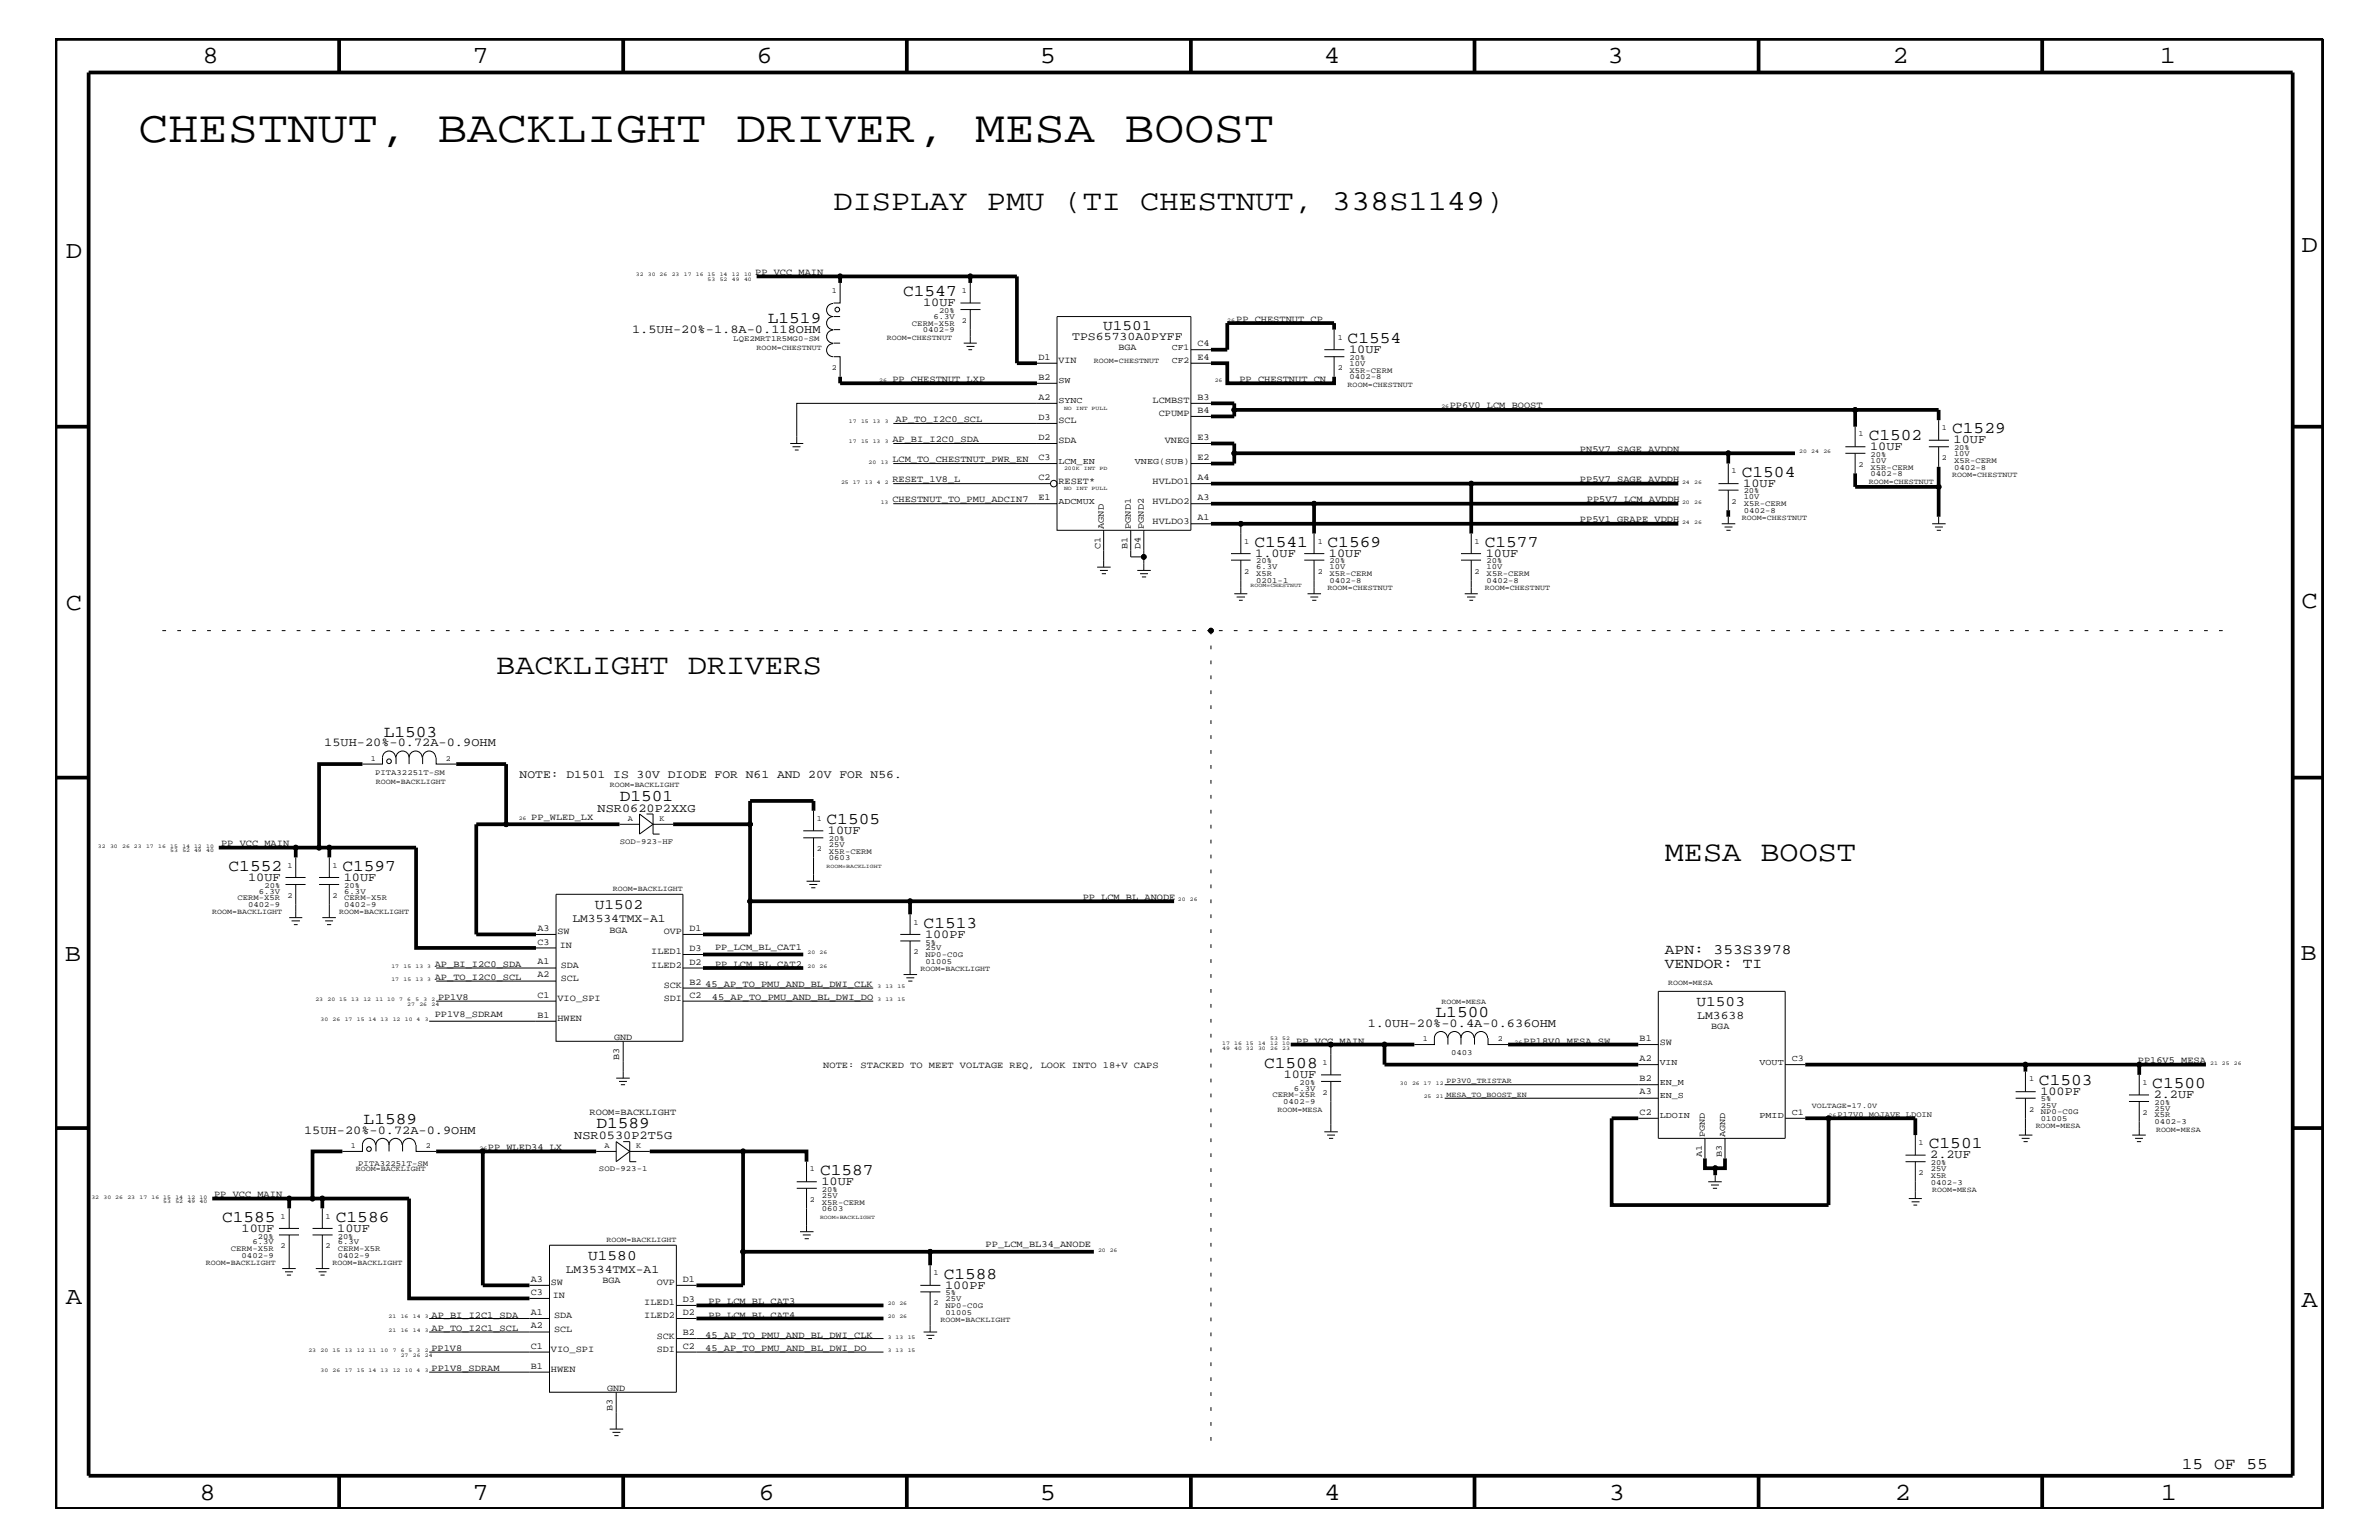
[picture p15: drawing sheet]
<svg xmlns="http://www.w3.org/2000/svg" width="432mm" height="279mm" viewBox="0 0 432 279" stroke-linecap="round" stroke-linejoin="round" font-family="sans-serif">
<defs><g id="words">
<text font-size="8.2" x="25.1" y="25.9">CHESTNUT, BACKLIGHT DRIVER, MESA BOOST</text>
<g font-size="5.2">
<text x="151.3" y="38">DISPLAY PMU (TI CHESTNUT, 338S1149)</text>
<text x="90.1" y="122.3">BACKLIGHT DRIVERS</text>
<text x="302.2" y="156.2">MESA BOOST</text>
</g>
<g font-size="4.5">
<text x="36.7" y="11.5">8</text>
<text x="85.8" y="11.5">7</text>
<text x="137.3" y="11.5">6</text>
<text x="188.7" y="11.5">5</text>
<text x="240.3" y="11.5">4</text>
<text x="291.8" y="11.5">3</text>
<text x="343.5" y="11.5">2</text>
<text x="392" y="11.5">1</text>
<text x="11.9" y="46.8">D</text>
<text x="417.7" y="45.7">D</text>
<text x="11.9" y="110.6">C</text>
<text x="417.7" y="110.3">C</text>
<text x="11.8" y="174.3">B</text>
<text x="417.6" y="174.2">B</text>
<text x="11.9" y="236.7">A</text>
<text x="417.7" y="237.1">A</text>
<text x="36.2" y="272.1">8</text>
<text x="85.8" y="272.1">7</text>
<text x="137.7" y="272.1">6</text>
<text x="188.7" y="272.1">5</text>
<text x="240.4" y="272.1">4</text>
<text x="292" y="272.1">3</text>
<text x="343.9" y="272.1">2</text>
<text x="392.2" y="272.1">1</text>
</g>
<g font-size="3">
<text x="163.9" y="53.8">C1547</text>
<text x="139.4" y="58.6">L1519</text>
<text x="244.6" y="62.3">C1554</text>
<text x="339.2" y="79.9">C1502</text>
<text x="354.3" y="78.6">C1529</text>
<text x="316.1" y="86.5">C1504</text>
<text x="227.7" y="99.3">C1541</text>
<text x="241" y="99.3">C1569</text>
<text x="269.5" y="99.3">C1577</text>
<text x="69.6" y="133.6">L1503</text>
<text x="112.5" y="145.3">D1501</text>
<text x="150" y="149.5">C1505</text>
<text x="41.5" y="158">C1552</text>
<text x="62.1" y="158">C1597</text>
<text x="167.6" y="168.3">C1513</text>
<text x="260.6" y="184.6">L1500</text>
<text x="229.4" y="193.7">C1508</text>
<text x="370.1" y="196.8">C1503</text>
<text x="390.7" y="197.4">C1500</text>
<text x="66" y="204">L1589</text>
<text x="108.2" y="204.7">D1589</text>
<text x="350.1" y="208.3">C1501</text>
<text x="148.8" y="213.2">C1587</text>
<text x="40.3" y="221.7">C1585</text>
<text x="61" y="221.7">C1586</text>
<text x="171.3" y="232">C1588</text>
<text x="396" y="266.5">15 OF 55</text>
</g>
<g font-size="2.6">
<text x="200.2" y="59.8">U1501</text>
<text x="107.9" y="165">U1502</text>
<text x="302.2" y="173.2">APN: 353S3978</text>
<text x="302.2" y="175.6">VENDOR: TI</text>
<text x="307.9" y="182.5">U1503</text>
<text x="106.8" y="228.5">U1580</text>
</g>
<g font-size="2.2">
<text x="167.6" y="55.6">10UF</text>
<text x="114.7" y="60.4">1.5UH-20%-1.8A-0.118OHM</text>
<text x="244.9" y="64">10UF</text>
<text x="339.4" y="81.6">10UF</text>
<text x="354.6" y="80.5">10UF</text>
<text x="316.4" y="88.3">10UF</text>
<text x="227.8" y="101">1.0UF</text>
<text x="241.2" y="101">10UF</text>
<text x="269.7" y="101">10UF</text>
<text x="58.8" y="135.3">15UH-20%-0.72A-0.9OHM</text>
<text x="108.5" y="147.3">NSR0620P2XXG</text>
<text x="150.3" y="151.3">10UF</text>
<text x="45" y="159.9">10UF</text>
<text x="62.4" y="159.9">10UF</text>
<text x="167.9" y="170.1">100PF</text>
<text x="248.2" y="186.3">1.0UH-20%-0.4A-0.636OHM</text>
<text x="233" y="195.6">10UF</text>
<text x="370.3" y="198.7">100PF</text>
<text x="390.9" y="199.2">2.2UF</text>
<text x="55.2" y="205.7">15UH-20%-0.72A-0.9OHM</text>
<text x="104.2" y="206.7">NSR0530P2T5G</text>
<text x="149.1" y="215">10UF</text>
<text x="350.4" y="210.2">2.2UF</text>
<text x="43.9" y="223.5">10UF</text>
<text x="61.2" y="223.5">10UF</text>
<text x="171.5" y="233.8">100PF</text>
</g>
<g font-size="2.1">
<text x="194.6" y="61.7">TPS65730A0PYFF</text>
<text x="94.3" y="141.1">NOTE: D1501 IS 30V DIODE FOR N61 AND 20V FOR N56.</text>
<text x="103.9" y="167.2">LM3534TMX-A1</text>
<text x="308.1" y="184.9">LM3638</text>
<text x="102.7" y="230.9">LM3534TMX-A1</text>
</g>
<g font-size="1.7">
<text x="137.1" y="49.9">PP_VCC_MAIN</text>
<text x="224.4" y="58.4">PP_CHESTNUT_CP</text>
<text x="188.5" y="65.3">D1</text>
<text x="192.1" y="65.9">VIN</text>
<text x="203" y="63.4">BGA</text>
<text x="217.3" y="65.3">E4</text>
<text x="217.3" y="62.9">C4</text>
<text x="162" y="69.3">PP_CHESTNUT_LXP</text>
<text x="188.5" y="68.9">B2</text>
<text x="225" y="69.3">PP_CHESTNUT_CN</text>
<text x="162.6" y="76.6">AP_TO_I2C0_SCL</text>
<text x="188.5" y="72.6">A2</text>
<text x="188.5" y="76.2">D3</text>
<text x="192.1" y="76.8">SCL</text>
<text x="209.2" y="73.2">LCMBST</text>
<text x="210.3" y="75.6">CPUMP</text>
<text x="217.3" y="72.6">B3</text>
<text x="217.3" y="75">B4</text>
<text x="263.1" y="74.1">PP6V0_LCM_BOOST</text>
<text x="162" y="80.2">AP_BI_I2C0_SDA</text>
<text x="162" y="83.8">LCM_TO_CHESTNUT_PWR_EN</text>
<text x="188.5" y="79.9">D2</text>
<text x="188.5" y="83.5">C3</text>
<text x="192.1" y="80.5">SDA</text>
<text x="211.4" y="80.5">VNEG</text>
<text x="217.3" y="79.9">E3</text>
<text x="217.3" y="83.5">E2</text>
<text x="286.8" y="82">PN5V7_SAGE_AVDDN</text>
<text x="162" y="87.5">RESET_1V8_L</text>
<text x="188.5" y="87.1">C2</text>
<text x="192.1" y="87.7">RESET*</text>
<text x="209.2" y="87.7">HVLDO1</text>
<text x="217.3" y="87.1">A4</text>
<text x="286.8" y="87.5">PP5V7_SAGE_AVDDH</text>
<text x="162" y="91.1">CHESTNUT_TO_PMU_ADCIN7</text>
<text x="188.5" y="90.7">E1</text>
<text x="200.3" y="96" transform="rotate(-90 200.3 96)">AGND</text>
<text x="205.2" y="96" transform="rotate(-90 205.2 96)">PGND1</text>
<text x="207.6" y="96" transform="rotate(-90 207.6 96)">PGND2</text>
<text x="209.2" y="91.4">HVLDO2</text>
<text x="209.2" y="95">HVLDO3</text>
<text x="217.3" y="90.7">A3</text>
<text x="217.3" y="94.3">A1</text>
<text x="286.8" y="94.8">PP5V1_GRAPE_VDDH</text>
<text x="288" y="91.1">PP5V7_LCM_AVDDH</text>
<text x="199.7" y="99.6" transform="rotate(-90 199.7 99.6)">C1</text>
<text x="204.6" y="99.6" transform="rotate(-90 204.6 99.6)">B1</text>
<text x="207" y="99.6" transform="rotate(-90 207 99.6)">D4</text>
<text x="96.4" y="148.7">PP_WLED_LX</text>
<text x="40.1" y="153.5">PP_VCC_MAIN</text>
<text x="196.5" y="163.3">PP_LCM_BL_ANODE</text>
<text x="97.5" y="168.9">A3</text>
<text x="97.5" y="171.4">C3</text>
<text x="101.2" y="169.5">SW</text>
<text x="101.6" y="172">IN</text>
<text x="110.6" y="169.2">BGA</text>
<text x="118.2" y="173.2">ILED1</text>
<text x="120.5" y="169.5">OVP</text>
<text x="125.1" y="168.9">D1</text>
<text x="125.1" y="172.6">D3</text>
<text x="129.8" y="172.3">PP_LCM_BL_CAT1</text>
<text x="78.9" y="177.7">AP_TO_I2C0_SCL</text>
<text x="78.9" y="175.4">AP_BI_I2C0_SDA</text>
<text x="97.5" y="174.9">A1</text>
<text x="97.5" y="177.3">A2</text>
<text x="101.8" y="175.6">SDA</text>
<text x="101.8" y="178">SCL</text>
<text x="118.2" y="175.6">ILED2</text>
<text x="120.5" y="179.3">SCK</text>
<text x="125.1" y="178.7">B2</text>
<text x="125.1" y="175">D2</text>
<text x="128" y="179">45_AP_TO_PMU_AND_BL_DWI_CLK</text>
<text x="129.8" y="175.4">PP_LCM_BL_CAT2</text>
<text x="78.9" y="184.4">PP1V8_SDRAM</text>
<text x="79.5" y="181.4">PP1V8</text>
<text x="97.5" y="181">C1</text>
<text x="97.5" y="184.7">B1</text>
<text x="101.2" y="185.3">HWEN</text>
<text x="101.2" y="181.6">VIO_SPI</text>
<text x="120.5" y="181.6">SDI</text>
<text x="125.1" y="181">C2</text>
<text x="129.2" y="181.4">45_AP_TO_PMU_AND_BL_DWI_DO</text>
<text x="111.5" y="188.7">GND</text>
<text x="235.3" y="189.3">PP_VCC_MAIN</text>
<text x="276.5" y="189.3">PP18V0_MESA_SW</text>
<text x="297.6" y="188.9">B1</text>
<text x="301.2" y="189.5">SW</text>
<text x="310.6" y="186.7">BGA</text>
<text x="112.4" y="192.4" transform="rotate(-90 112.4 192.4)">B3</text>
<text x="149.4" y="193.7">NOTE: STACKED TO MEET VOLTAGE REQ, LOOK INTO 18+V CAPS</text>
<text x="297.6" y="192.6">A2</text>
<text x="297.6" y="196.2">B2</text>
<text x="388" y="192.9">PP16V5_MESA</text>
<text x="107" y="202.3">ROOM=BACKLIGHT</text>
<text x="297.6" y="202.2">C2</text>
<text x="297.6" y="198.6">A3</text>
<text x="88.6" y="208.7">PP_WLED34_LX</text>
<text x="38.9" y="217.2">PP_VCC_MAIN</text>
<text x="178.9" y="226.3">PP_LCM_BL34_ANODE</text>
<text x="96.4" y="232.5">A3</text>
<text x="100" y="233.2">SW</text>
<text x="109.3" y="232.9">BGA</text>
<text x="119.2" y="233.2">OVP</text>
<text x="124" y="232.6">D1</text>
<text x="78.3" y="239">AP_BI_I2C1_SDA</text>
<text x="96.4" y="238.5">A1</text>
<text x="96.4" y="235">C3</text>
<text x="100.3" y="235.6">IN</text>
<text x="100.6" y="239.2">SDA</text>
<text x="116.9" y="236.8">ILED1</text>
<text x="116.9" y="239.2">ILED2</text>
<text x="124" y="236.2">D3</text>
<text x="124" y="238.6">D2</text>
<text x="128.6" y="236.6">PP_LCM_BL_CAT3</text>
<text x="128.6" y="239">PP_LCM_BL_CAT4</text>
<text x="78.3" y="245.1">PP1V8</text>
<text x="78.3" y="241.4">AP_TO_I2C1_SCL</text>
<text x="96.4" y="240.9">A2</text>
<text x="96.4" y="244.7">C1</text>
<text x="100" y="245.3">VIO_SPI</text>
<text x="100.6" y="241.7">SCL</text>
<text x="119.2" y="242.9">SCK</text>
<text x="119.2" y="245.3">SDI</text>
<text x="124" y="242.3">B2</text>
<text x="124" y="244.7">C2</text>
<text x="128" y="242.7">45_AP_TO_PMU_AND_BL_DWI_CLK</text>
<text x="128" y="245.1">45_AP_TO_PMU_AND_BL_DWI_DO</text>
<text x="78.3" y="248.7">PP1V8_SDRAM</text>
<text x="96.4" y="248.4">B1</text>
<text x="100" y="248.9">HWEN</text>
<text x="110.2" y="252.3">GND</text>
<text x="111.2" y="256" transform="rotate(-90 111.2 256)">B3</text>
</g>
<g font-size="1.6">
<text x="212.7" y="65.9">CF2</text>
<text x="212.7" y="63.4">CF1</text>
<text x="192.1" y="69.5">SW</text>
<text x="192.1" y="73.2">SYNC</text>
<text x="192.1" y="84.1">LCM_EN</text>
<text x="206" y="84.1">VNEG(SUB)</text>
<text x="192.1" y="91.4">ADCMUX</text>
<text x="301.2" y="193.2">VIN</text>
<text x="301.2" y="196.8">EN_M</text>
<text x="319.4" y="193.2">VOUT</text>
<text x="325.2" y="192.6">C3</text>
<text x="301.2" y="202.9">LDOIN</text>
<text x="301.2" y="199.2">EN_S</text>
<text x="319.4" y="202.9">PMID</text>
<text x="325.2" y="202.3">C1</text>
<text x="308.9" y="209.9" transform="rotate(-90 308.9 209.9)">A1</text>
<text x="309.5" y="206.3" transform="rotate(-90 309.5 206.3)">PGND</text>
<text x="312.5" y="209.9" transform="rotate(-90 312.5 209.9)">B3</text>
<text x="313.1" y="206.3" transform="rotate(-90 313.1 206.3)">AGND</text>
</g>
<g font-size="1.4">
<text x="151" y="53.2">1</text>
<text x="174.6" y="53.2">1</text>
<text x="165.5" y="59.1">CERM-X5R</text>
<text x="169.4" y="57.9">6.3V</text>
<text x="170.4" y="56.8">20%</text>
<text x="174.6" y="58.6">2</text>
<text x="133.1" y="61.9">LQE2MRT1R5MG0-SM</text>
<text x="137.3" y="63.4">ROOM=CHESTNUT</text>
<text x="161" y="61.7">ROOM=CHESTNUT</text>
<text x="167.5" y="60.3">0402-9</text>
<text x="198.5" y="65.9">ROOM=CHESTNUT</text>
<text x="242.8" y="61.7">1</text>
<text x="244.9" y="65.3">20%</text>
<text x="151" y="67.1">2</text>
<text x="242.8" y="67.1">2</text>
<text x="244.6" y="70.1">ROOM=CHESTNUT</text>
<text x="244.9" y="68.8">0402-8</text>
<text x="244.9" y="67.6">X5R-CERM</text>
<text x="244.9" y="66.4">10V</text>
<text x="337.3" y="79.2">1</text>
<text x="339.5" y="83.9">10V</text>
<text x="339.5" y="82.8">20%</text>
<text x="352.5" y="83.5">2</text>
<text x="352.5" y="78">1</text>
<text x="354.7" y="82.7">10V</text>
<text x="354.7" y="81.6">20%</text>
<text x="354.7" y="83.9">X5R-CERM</text>
<text x="314.3" y="85.9">1</text>
<text x="316.5" y="89.5">20%</text>
<text x="337.3" y="84.7">2</text>
<text x="339.2" y="87.7">ROOM=CHESTNUT</text>
<text x="339.5" y="86.4">0402-8</text>
<text x="339.5" y="85.2">X5R-CERM</text>
<text x="354.3" y="86.5">ROOM=CHESTNUT</text>
<text x="354.7" y="85.2">0402-8</text>
<text x="314.3" y="91.4">2</text>
<text x="316.1" y="94.3">ROOM=CHESTNUT</text>
<text x="316.5" y="93.1">0402-8</text>
<text x="316.5" y="91.8">X5R-CERM</text>
<text x="316.5" y="90.6">10V</text>
<text x="225.8" y="98.7">1</text>
<text x="239.2" y="98.7">1</text>
<text x="267.6" y="98.7">1</text>
<text x="225.8" y="104.1">2</text>
<text x="228" y="104.6">X5R</text>
<text x="228" y="102.2">20%</text>
<text x="228" y="103.3">6.3V</text>
<text x="228" y="105.8">0201-1</text>
<text x="239.2" y="104.1">2</text>
<text x="241" y="107.1">ROOM=CHESTNUT</text>
<text x="241.3" y="105.8">0402-8</text>
<text x="241.3" y="103.3">10V</text>
<text x="241.3" y="104.6">X5R-CERM</text>
<text x="241.3" y="102.2">20%</text>
<text x="267.6" y="104.1">2</text>
<text x="269.5" y="107.1">ROOM=CHESTNUT</text>
<text x="269.8" y="105.8">0402-8</text>
<text x="269.8" y="104.6">X5R-CERM</text>
<text x="269.8" y="103.3">10V</text>
<text x="269.8" y="102.2">20%</text>
<text x="67.3" y="138">1</text>
<text x="68.1" y="140.6">PITA32251T-SM</text>
<text x="68.2" y="142.3">ROOM=BACKLIGHT</text>
<text x="80.9" y="138">2</text>
<text x="110.7" y="142.9">ROOM=BACKLIGHT</text>
<text x="114" y="149">A</text>
<text x="119.7" y="149">K</text>
<text x="148.3" y="149">1</text>
<text x="112.5" y="153.2">SOD-923-HF</text>
<text x="148.3" y="154.4">2</text>
<text x="150.5" y="152.6">20%</text>
<text x="150.5" y="153.7">25V</text>
<text x="150.5" y="154.9">X5R-CERM</text>
<text x="48" y="161.1">20%</text>
<text x="52.2" y="157.4">1</text>
<text x="60.4" y="157.4">1</text>
<text x="62.5" y="161.1">20%</text>
<text x="111.3" y="161.7">ROOM=BACKLIGHT</text>
<text x="150.5" y="156.1">0603</text>
<text x="38.5" y="165.9">ROOM=BACKLIGHT</text>
<text x="43.1" y="163.4">CERM-X5R</text>
<text x="45" y="164.5">0402-9</text>
<text x="47" y="162.2">6.3V</text>
<text x="52.2" y="162.8">2</text>
<text x="60.4" y="162.8">2</text>
<text x="61.6" y="165.9">ROOM=BACKLIGHT</text>
<text x="62.5" y="162.2">6.3V</text>
<text x="62.5" y="164.5">0402-9</text>
<text x="62.5" y="163.4">CERM-X5R</text>
<text x="165.8" y="167.8">1</text>
<text x="165.8" y="173.2">2</text>
<text x="168" y="172.4">25V</text>
<text x="168" y="173.7">NP0-C0G</text>
<text x="168" y="171.4">5%</text>
<text x="167" y="176.2">ROOM=BACKLIGHT</text>
<text x="168" y="174.9">01005</text>
<text x="302.8" y="178.7">ROOM=MESA</text>
<text x="261.6" y="182.2">ROOM=MESA</text>
<text x="258.2" y="188.9">1</text>
<text x="263.4" y="191.5">0403</text>
<text x="271.9" y="188.9">2</text>
<text x="234.9" y="197.9">6.3V</text>
<text x="235.9" y="196.8">20%</text>
<text x="240" y="193.2">1</text>
<text x="262.6" y="196.5">PP3V0_TRISTAR</text>
<text x="368.3" y="196.2">1</text>
<text x="388.9" y="196.8">1</text>
<text x="231" y="199.1">CERM-X5R</text>
<text x="231.9" y="201.7">ROOM=MESA</text>
<text x="232.9" y="200.3">0402-9</text>
<text x="240" y="198.7">2</text>
<text x="262.6" y="199">MESA_TO_BOOST_EN</text>
<text x="328.8" y="201">VOLTAGE=17.0V</text>
<text x="333.5" y="202.6">P17V0_MOJAVE_LDOIN</text>
<text x="368.3" y="201.7">2</text>
<text x="370.4" y="199.8">5%</text>
<text x="370.4" y="202.1">NP0-C0G</text>
<text x="370.4" y="203.4">01005</text>
<text x="370.4" y="200.9">25V</text>
<text x="388.9" y="202.3">2</text>
<text x="391.1" y="200.4">20%</text>
<text x="391.1" y="202.7">X5R</text>
<text x="391.1" y="201.5">25V</text>
<text x="391.1" y="204">0402-3</text>
<text x="63.7" y="208.3">1</text>
<text x="77.3" y="208.3">2</text>
<text x="109.7" y="208.3">A</text>
<text x="115.5" y="208.3">K</text>
<text x="348.2" y="207.7">1</text>
<text x="369.5" y="204.7">ROOM=MESA</text>
<text x="391.3" y="205.3">ROOM=MESA</text>
<text x="64.6" y="212.5">ROOM=BACKLIGHT</text>
<text x="65" y="211.5">PITA32251T-SM</text>
<text x="108.7" y="212.5">SOD-923-1</text>
<text x="147" y="212.5">1</text>
<text x="348.2" y="213.2">2</text>
<text x="350.4" y="214.9">0402-3</text>
<text x="350.4" y="211.4">20%</text>
<text x="350.4" y="213.6">X5R</text>
<text x="350.4" y="212.5">25V</text>
<text x="50.9" y="221.1">1</text>
<text x="59.1" y="221.1">1</text>
<text x="147" y="218">2</text>
<text x="149.2" y="217.3">25V</text>
<text x="149.2" y="216.2">20%</text>
<text x="149.2" y="219.7">0603</text>
<text x="149.2" y="218.6">X5R-CERM</text>
<text x="350.7" y="216.2">ROOM=MESA</text>
<text x="41.9" y="227">CERM-X5R</text>
<text x="45.8" y="225.7">6.3V</text>
<text x="46.8" y="224.7">20%</text>
<text x="50.9" y="226.5">2</text>
<text x="59.1" y="226.5">2</text>
<text x="61.3" y="224.7">20%</text>
<text x="61.3" y="225.7">6.3V</text>
<text x="61.3" y="227">CERM-X5R</text>
<text x="110.1" y="225.3">ROOM=BACKLIGHT</text>
<text x="37.3" y="229.6">ROOM=BACKLIGHT</text>
<text x="43.9" y="228.2">0402-9</text>
<text x="60.4" y="229.6">ROOM=BACKLIGHT</text>
<text x="61.3" y="228.2">0402-9</text>
<text x="169.4" y="231.3">1</text>
<text x="169.4" y="236.8">2</text>
<text x="170.7" y="239.9">ROOM=BACKLIGHT</text>
<text x="171.6" y="238.5">01005</text>
<text x="171.6" y="235">5%</text>
<text x="171.6" y="236.1">25V</text>
<text x="171.6" y="237.3">NP0-C0G</text>
</g>
<g font-size="1">
<text x="115.4" y="50.2">32</text>
<text x="117.6" y="50.2">30 26</text>
<text x="121.9" y="50.2">23</text>
<text x="124.1" y="50.2">17</text>
<text x="126.3" y="50.2">16 15</text>
<text x="128.4" y="51">53</text>
<text x="130.6" y="50.2">14</text>
<text x="130.6" y="51">52</text>
<text x="132.8" y="50.2">12</text>
<text x="132.8" y="51">49</text>
<text x="135" y="50.2">10</text>
<text x="135" y="51">40</text>
<text x="222.8" y="58.4">26</text>
<text x="159.6" y="69.3">26</text>
<text x="220.5" y="69.3">26</text>
<text x="154.1" y="76.8">17</text>
<text x="156.3" y="76.8">15 13</text>
<text x="160.6" y="76.8">3</text>
<text x="193.1" y="74.4">NO</text>
<text x="195.3" y="74.4">INT</text>
<text x="198.1" y="74.4">PULL</text>
<text x="261.6" y="74.1">26</text>
<text x="154.1" y="80.5">17</text>
<text x="156.3" y="80.5">15 13</text>
<text x="160.6" y="80.5">3</text>
<text x="326.6" y="82.2">20</text>
<text x="328.8" y="82.2">24</text>
<text x="331" y="82.2">26</text>
<text x="152.7" y="87.7">25 17</text>
<text x="157" y="87.7">13</text>
<text x="157.6" y="84.1">20</text>
<text x="159.2" y="87.7">4</text>
<text x="159.9" y="84.1">13</text>
<text x="160.6" y="87.7">2</text>
<text x="193.1" y="88.9">NO</text>
<text x="193.1" y="85.3">200K</text>
<text x="195.3" y="88.9">INT</text>
<text x="196.7" y="85.3">INT</text>
<text x="198.1" y="88.9">PULL</text>
<text x="199.6" y="85.3">PD</text>
<text x="305.3" y="87.7">24</text>
<text x="307.5" y="87.7">26</text>
<text x="159.9" y="91.4">13</text>
<text x="305.3" y="91.4">20</text>
<text x="305.3" y="95">24</text>
<text x="307.5" y="91.4">26</text>
<text x="307.5" y="95">26</text>
<text x="227" y="106.5">ROOM=CHESTNUT</text>
<text x="94.1" y="148.7">26</text>
<text x="17.8" y="153.8">32</text>
<text x="20" y="153.8">30</text>
<text x="22.2" y="153.8">26 23</text>
<text x="26.5" y="153.8">17</text>
<text x="28.7" y="153.8">16</text>
<text x="30.9" y="154.6">53</text>
<text x="30.9" y="153.8">15</text>
<text x="33.1" y="154.6">52 49</text>
<text x="33.1" y="153.8">14 12</text>
<text x="37.4" y="154.6">40</text>
<text x="37.4" y="153.8">10</text>
<text x="150" y="157.4">ROOM=BACKLIGHT</text>
<text x="213.8" y="163.5">20</text>
<text x="216" y="163.5">26</text>
<text x="146.6" y="173.2">20</text>
<text x="148.8" y="173.2">26</text>
<text x="71" y="178">17</text>
<text x="71" y="175.6">17</text>
<text x="73.2" y="178">15</text>
<text x="73.2" y="175.6">15</text>
<text x="75.4" y="178">13 3</text>
<text x="75.4" y="175.6">13 3</text>
<text x="146.6" y="175.6">20</text>
<text x="148.8" y="175.6">26</text>
<text x="159.3" y="179.3">3</text>
<text x="160.7" y="179.3">13</text>
<text x="162.9" y="179.3">15</text>
<text x="57.2" y="181.6">23</text>
<text x="58.2" y="185.3">30</text>
<text x="59.4" y="181.6">20 15</text>
<text x="60.4" y="185.3">26</text>
<text x="62.6" y="185.3">17</text>
<text x="63.8" y="181.6">13</text>
<text x="64.8" y="185.3">15 14</text>
<text x="66" y="181.6">12</text>
<text x="68.2" y="181.6">11 10</text>
<text x="69.1" y="185.3">13</text>
<text x="71.3" y="185.3">12</text>
<text x="72.5" y="181.6">7</text>
<text x="73.5" y="185.3">10 4</text>
<text x="73.9" y="182.6">27</text>
<text x="73.9" y="181.6">6</text>
<text x="75.4" y="181.6">5</text>
<text x="76.1" y="182.6">26</text>
<text x="76.9" y="181.6">3</text>
<text x="77.1" y="185.3">3</text>
<text x="78.3" y="182.6">24</text>
<text x="78.3" y="181.6">2</text>
<text x="159.3" y="181.6">3</text>
<text x="160.7" y="181.6">13</text>
<text x="162.9" y="181.6">15</text>
<text x="221.8" y="189.5">17</text>
<text x="221.8" y="190.4">49</text>
<text x="224" y="189.5">16 15</text>
<text x="224" y="190.4">40 32</text>
<text x="228.3" y="189.5">14</text>
<text x="228.3" y="190.4">30</text>
<text x="230.5" y="189.5">12</text>
<text x="230.5" y="190.4">26</text>
<text x="230.5" y="188.7">53</text>
<text x="232.7" y="189.5">10</text>
<text x="232.7" y="190.4">23</text>
<text x="232.7" y="188.7">52</text>
<text x="274.9" y="189.3">26</text>
<text x="254.1" y="196.8">30</text>
<text x="256.3" y="196.8">26 17</text>
<text x="260.6" y="196.8">12</text>
<text x="401.2" y="193.2">21 25</text>
<text x="405.5" y="193.2">26</text>
<text x="258.4" y="199.2">25</text>
<text x="260.6" y="199.2">21</text>
<text x="331.9" y="202.6">26</text>
<text x="87" y="208.7">26</text>
<text x="16.6" y="217.5">32</text>
<text x="18.8" y="217.5">30 26</text>
<text x="23.1" y="217.5">23</text>
<text x="25.3" y="217.5">17</text>
<text x="27.5" y="217.5">16 15</text>
<text x="29.6" y="218.3">53</text>
<text x="31.8" y="218.3">52</text>
<text x="31.8" y="217.5">14</text>
<text x="34" y="218.3">49</text>
<text x="34" y="217.5">12</text>
<text x="36.2" y="218.3">40</text>
<text x="36.2" y="217.5">10</text>
<text x="148.8" y="221.1">ROOM=BACKLIGHT</text>
<text x="199.3" y="227.1">20 26</text>
<text x="70.5" y="239.2">21</text>
<text x="72.7" y="239.2">16</text>
<text x="74.9" y="239.2">14</text>
<text x="77.1" y="239.2">3</text>
<text x="161.1" y="236.8">20 26</text>
<text x="161.1" y="239.2">20 26</text>
<text x="56" y="245.3">23</text>
<text x="58.2" y="245.3">20</text>
<text x="60.4" y="245.3">15</text>
<text x="62.6" y="245.3">13</text>
<text x="64.8" y="245.3">12 11</text>
<text x="69.1" y="245.3">10</text>
<text x="70.5" y="241.7">21</text>
<text x="71.3" y="245.3">7</text>
<text x="72.7" y="245.3">6</text>
<text x="72.7" y="241.7">16</text>
<text x="74.2" y="245.3">5</text>
<text x="74.9" y="241.7">14</text>
<text x="75.6" y="245.3">3</text>
<text x="77.1" y="241.7">3</text>
<text x="77.1" y="245.3">2</text>
<text x="161.1" y="245.3">3</text>
<text x="161.1" y="242.9">3</text>
<text x="162.6" y="245.3">13</text>
<text x="162.6" y="242.9">13</text>
<text x="164.8" y="245.3">15</text>
<text x="164.8" y="242.9">15</text>
<text x="58.2" y="248.9">30</text>
<text x="60.4" y="248.9">26</text>
<text x="62.6" y="248.9">17</text>
<text x="64.8" y="248.9">15 14</text>
<text x="69.1" y="248.9">13</text>
<text x="71.3" y="248.9">12</text>
<text x="72.7" y="246.2">27</text>
<text x="73.5" y="248.9">10 4</text>
<text x="74.9" y="246.2">26</text>
<text x="77.1" y="248.9">3</text>
<text x="77.1" y="246.2">24</text>
</g>
</g></defs>
<g fill="none" stroke="#000" stroke-width=".18">
<path d="M151.2 55.1a1.19 1.19 0 0 0-1.2 1.1 1.19 1.19 0 0 0 1.2 1.2 1.19 1.19 0 0 0-1.2 1.2 1.19 1.19 0 0 0 1.2 1.2M151.2 59.9a1.19 1.19 0 0 0-1.2 1.2 1.19 1.19 0 0 0 1.2 1.2M151.3 57.4h1.2M151.3 59.8h1.2M152.5 51.3v3.7h-1.2M174.3 56.2h3.7M174.3 55h3.7M176.1 51.3v3.7M176.1 56.2v6.1M191.9 57.4h24.3v38.8h-24.3zM242.1 59.8v3.6M151.2 62.3a1.19 1.19 0 0 0-1.2 1.2 1.19 1.19 0 0 0 1.2 1.2"/>
<path d="M151.3 64.7h1.2v3.7M151.3 62.3h1.2M162.1 76.8h29.8M174.9 62.3h2.4M175.4 62.9h1.5M175.8 63.4h.6M188.2 65.9h3.7M188.2 69.5h3.7M191.9 73.2h-47.3v7.3M216.2 65.9h3.6M216.2 63.4h3.6M216.2 73.2h3.6"/>
<path d="M216.2 75.6h3.6M240.4 63.4h3.6M240.4 64.7h3.6M242.1 64.7v3.7M336.7 77.4v3.7M350.1 79.9h3.6M351.9 76.2v3.7M143.4 80.5h2.4M143.8 81.1h1.5M144.3 81.6h.6M162.1 91.4h29.8M162.1 87.7h28.6"/>
<path d="M162.1 84.1h29.8M162.1 80.5h29.8M200.3 96.2v6.7M205.2 96.2v4.8h2.4M207.6 96.2v7.3M216.2 95h3.6M216.2 91.4h3.6M216.2 87.7h3.6M216.2 84.1h3.6M216.2 80.5h3.6M225.2 95v5.4M238.5 96.8v3.6"/>
<path d="M267 96.8v3.6M311.9 87.7h3.7M311.9 88.9h3.7M312.5 95h2.5M313 95.6h1.5M313.4 96.2h.7M313.7 84.1v3.6M313.7 88.9v3.7M313.7 93.8v1.2M334.9 81.1h3.7M334.9 82.2h3.7M336.7 82.2v3.7"/>
<path d="M350.1 81.1h3.6M350.7 95h2.4M351.2 95.6h1.4M351.5 96.2h.8M351.9 81.1v3.6M351.9 93.8v1.2M199.1 102.9h2.5M199.6 103.5h1.5M200 104.1h.7M206.4 103.5h2.5M206.9 104.1h1.5M207.3 104.7h.7"/>
<path d="M223.4 101.6h3.6M223.4 100.4h3.6M224 107.7h2.4M224.5 108.3h1.5M224.9 108.9h.7M225.2 101.6v6.1M236.7 101.6h3.7M236.7 100.4h3.7M237.3 107.7h2.5M237.8 108.3h1.5M238.2 108.9h.7M238.5 101.6v6.1"/>
<path d="M265.2 101.6h3.6M265.2 100.4h3.6M265.9 107.7h2.3M266.3 108.3h1.5M266.7 108.9h.7M267 101.6v6.1M71.8 137.4a1.19 1.19 0 0 0-1.2-1.1 1.19 1.19 0 0 0-1.2 1.1v1.2h-3.6M74.3 137.4a1.19 1.19 0 0 1 1.1-1.1 1.19 1.19 0 0 1 1.2 1.1M74.3 137.4a1.19 1.19 0 0 0-1.2-1.1 1.19 1.19 0 0 0-1.2 1.1v1.2M74.3 137.4v1.2M79.1 137.4a1.19 1.19 0 0 0-1.2-1.1 1.19 1.19 0 0 0-1.2 1.1v1.2M79.2 137.4v1.2h3.6"/>
<path d="M51.8 159.2h3.7M53.7 155.6v3.6M57.9 159.2h3.7M59.8 155.6v3.6M112.4 149.5h3.7M116.1 147.7l2.4 1.8-2.4 1.8zM117.3 147.7h1.2v3.6h1.2M118.5 149.5h3.7M145.8 152h3.6M145.8 150.7h3.6M146.4 159.9h2.4M147.7 147.1v3.6"/>
<path d="M147.7 152v7.9M51.8 160.5h3.7M52.5 166.5h2.4M52.9 167.1h1.5M53.3 167.8h.7M53.7 160.5v6M57.9 160.5h3.7M58.5 166.5h2.5M59 167.1h1.5M59.4 167.8h.7M59.8 160.5v6M79.2 175.6h21.7"/>
<path d="M79.2 178h21.7M97.3 169.5h3.6M97.3 172h3.6M100.9 162.2h23.1v26.7h-23.1zM124 175.6h3.6M124 179.3h34.5M124 173.2h3.6M124 169.5h3.6M146.9 160.5h1.4M147.2 161.1h.8M163.4 169.5h3.6M163.4 170.7h3.6"/>
<path d="M164 176.8h2.5M164.5 177.4h1.4M164.8 178h.8M165.2 165.9v3.6M165.2 170.7v6.1M301 179.9h23v26.6h-23zM77.9 185.3h23M79.2 181.6h21.7M111.8 195.6h2.5M112.4 196.2h1.4M112.7 196.8h.8M113.1 188.9v6.7"/>
<path d="M124 181.6h34.5M239.8 196.2h3.6M239.8 195h3.6M241.6 189.5v5.5M241.6 196.2v9.1M262.2 199.2h38.8M262.2 196.8h38.8M262.7 188.3a1.19 1.19 0 0 0-1.2-1.2 1.19 1.19 0 0 0-1.1 1.2v1.2h-3.7M265.2 188.3a1.19 1.19 0 0 1 1.2-1.2 1.19 1.19 0 0 1 1.1 1.2M265.2 188.3a1.19 1.19 0 0 0-1.2-1.2 1.19 1.19 0 0 0-1.2 1.2v1.2M265.2 188.3v1.2M270 188.3a1.19 1.19 0 0 0-1.2-1.2 1.19 1.19 0 0 0-1.2 1.2v1.2"/>
<path d="M270.1 188.3v1.2h3.6M297.3 193.2h3.7M297.3 189.5h3.7M324 193.2h3.7M365.8 199.2h3.7M365.8 198.1h3.7M367.6 194.4v3.7M367.6 199.2v6.7M386.4 199.8h3.7M386.4 198.7h3.7M388.3 195v3.7M388.3 199.8v6.1"/>
<path d="M52.5 219.2v3.7M58.5 219.2v3.7M68.2 207.7a1.19 1.19 0 0 0-1.2-1.2 1.19 1.19 0 0 0-1.2 1.2v1.2h-3.7M70.6 207.7a1.19 1.19 0 0 1 1.2-1.2 1.19 1.19 0 0 1 1.2 1.2M70.6 207.7a1.19 1.19 0 0 0-1.2-1.2 1.19 1.19 0 0 0-1.2 1.2v1.2M70.6 207.7v1.2M75.4 207.7a1.19 1.19 0 0 0-1.1-1.2 1.19 1.19 0 0 0-1.2 1.2v1.2M75.5 207.7v1.2h3.7M108.2 208.9h3.6M111.8 207.1l2.5 1.8-2.5 1.9zM113.1 207.1h1.2v3.7h1.2M114.3 208.9h3.6"/>
<path d="M144.6 214.4h3.7M144.6 215.6h3.7M146.4 210.8v3.6M146.4 215.6v7.9M240.4 205.3h2.4M240.9 205.9h1.4M241.2 206.5h.8M297.3 202.9h3.7M309.5 206.5v3.7M310 214.4h2.5M310.6 215h1.4M310.9 215.6h.8"/>
<path d="M311.3 213.2v1.2M313.1 206.5v3.7M324 202.9h3.7M345.9 210.8h3.6M345.9 209.6h3.6M346.5 217.5h2.3M347 218h1.4M347.3 218.6h.7M347.6 205.9v3.7M347.6 210.8v6.7M366.4 205.9h2.5M366.9 206.5h1.5"/>
<path d="M367.3 207.1h.7M387 205.9h2.5M387.5 206.5h1.5M387.9 207.1h.7M50.6 224.1h3.7M50.6 222.9h3.7M51.2 230.2h2.5M51.7 230.7h1.5M52.1 231.3h.7M52.5 224.1v6.1M56.7 224.1h3.7M56.7 222.9h3.7"/>
<path d="M57.3 230.2h2.5M57.8 230.7h1.5M58.2 231.3h.7M58.5 224.1v6.1M77.9 239.2h21.8M96.1 233.2h3.6M96.1 235.6h3.6M99.7 225.9h23.1v26.7h-23.1zM122.8 233.2h3.6M122.8 239.2h3.6M122.8 236.8h3.6M145.2 223.5h2.5"/>
<path d="M145.7 224.1h1.5M146.1 224.7h.7M167 234.4h3.7M167 233.2h3.7M168.8 229.6v3.6M168.8 234.4v7.3M77.9 241.7h21.8M77.9 245.3h21.8M77.9 248.9h21.8M110.7 259.3h2.4M111.2 259.9h1.4M111.8 252.6v6.7"/>
<path d="M122.8 242.9h37.6M122.8 245.3h37.6M167.6 241.7h2.5M168.1 242.3h1.5M168.5 242.9h.7M111.5 260.5h.8"/>
<circle cx="152" cy="56.2" r=".42"/>
<circle cx="152.5" cy="50.2" r=".42"/>
<circle cx="176.1" cy="50.2" r=".42"/>
<circle cx="224" cy="74.4" r=".42"/>
<circle cx="336.7" cy="74.4" r=".42"/>
<circle cx="191.3" cy="87.7" r=".59"/>
<circle cx="224" cy="82.2" r=".42"/>
<circle cx="225.2" cy="95" r=".42"/>
<circle cx="238.5" cy="91.4" r=".42"/>
<circle cx="267" cy="87.7" r=".42"/>
<circle cx="313.7" cy="82.2" r=".42"/>
<circle cx="351.9" cy="88.3" r=".42"/>
<circle cx="207.6" cy="101" r=".42"/>
<circle cx="219.8" cy="114.4" r=".42"/>
<circle cx="70.6" cy="138.1" r=".42"/>
<circle cx="53.7" cy="153.8" r=".42"/>
<circle cx="57.9" cy="153.8" r=".42"/>
<circle cx="59.8" cy="153.8" r=".42"/>
<circle cx="91.9" cy="149.5" r=".42"/>
<circle cx="136.1" cy="149.5" r=".42"/>
<circle cx="136.1" cy="163.5" r=".42"/>
<circle cx="165.2" cy="163.5" r=".42"/>
<circle cx="241.6" cy="189.5" r=".42"/>
<circle cx="251.3" cy="189.5" r=".42"/>
<circle cx="367.6" cy="193.2" r=".42"/>
<circle cx="388.3" cy="193.2" r=".42"/>
<circle cx="52.5" cy="217.5" r=".42"/>
<circle cx="56.7" cy="217.5" r=".42"/>
<circle cx="58.5" cy="217.5" r=".42"/>
<circle cx="67" cy="208.5" r=".42"/>
<circle cx="87.6" cy="208.9" r=".42"/>
<circle cx="134.9" cy="208.9" r=".42"/>
<circle cx="311.3" cy="211.9" r=".42"/>
<circle cx="331.9" cy="202.9" r=".42"/>
<circle cx="134.9" cy="227.1" r=".42"/>
<circle cx="168.8" cy="227.1" r=".42"/>
</g>
<g fill="none" stroke="#000" stroke-width=".68" stroke-linecap="butt">
<path d="M10.1 7.1h411.5v266.7h-411.5zM16.1 13.2h400v254.5h-400zM61.6 7.1v6.1M113.1 7.1v6.1M164.6 7.1v6.1M216.2 7.1v6.1M267.6 7.1v6.1M319.2 7.1v6.1M370.7 7.1v6.1M137.3 50.2h47.3v15.7h3.6M152.5 50.2v1.1M176.1 50.2v1.1"/>
<path d="M242.1 59.8v-1.2h-19.3v4.8h-3M10.1 77.4h6M152.5 68.4v1.1h35.7M219.8 65.9h3v3.6h19.3v-1.1M219.8 73.2h4.2v1.2M336.7 74.4h-112.7v1.2h-4.2M351.9 76.2v-1.8h-15.2v3M416.1 77.4h5.5M219.8 80.5h4.2v1.7h89.7M219.8 95h84.8M219.8 91.4h84.8M219.8 87.7h84.8"/>
<path d="M224 82.2v1.9h-4.2M238.5 91.4v5.4M267 87.7v9.1M313.7 82.2v1.9M313.7 92.6v1.2M313.7 82.2h12.1M336.7 85.9v2.4h15.2M351.9 84.7v9.1M65.8 138.6h-7.9v15.2M82.8 138.6h9.1v10.9M10.1 141.1h6M39.7 153.8h14v1.8"/>
<path d="M53.7 153.8h6.1M59.8 155.6v-1.8h15.7v18.2h21.8M112.4 149.5h-26v20h10.9M122.2 149.5h13.9M147.7 147.1v-1.8h-11.6v24.2h-8.5M416.1 141.1h5.5M127.6 175.6h18.2M127.6 173.2h18.2M136.1 163.5h29.1v2.4M165.2 163.5h47.9M234.3 189.5h17v3.7h46M251.3 189.5h5.4"/>
<path d="M273.7 189.5h23.6M327.7 193.2h39.9M388.3 193.2h-20.7v1.2M388.3 193.2h12.1M388.3 193.2v1.8M10.1 204.7h6M38.5 217.5h14v1.7M52.5 217.5h6M58.5 219.2v-1.7h15.8v18.1h21.8M62.1 208.9h-5.4v8.6M79.2 208.9h29M87.6 208.9v24.3h8.5"/>
<path d="M117.9 208.9h17M146.4 210.8v-1.9h-11.5v18.2M297.3 202.9h-4.8v15.7h39.4v-15.7h15.7v3M309.5 210.2v1.7h1.8v1.3M313.1 210.2v1.7h-1.8M327.7 202.9h4.2M416.1 204.7h5.5M126.4 236.8h34M126.4 239.2h34M134.9 227.1v6.1h-8.5M134.9 227.1h63.6M168.8 227.1v2.5"/>
<path d="M61.6 267.7v6.1M113.1 267.7v6.1M164.6 267.7v6.1M216.2 268v5.8M267.6 267.7v6.1M319.2 267.7v6.1M370.7 267.7v6.1"/>
</g>
<path d="M219.8 114.4h-191M219.8 114.4v148.5M403.4 114.4h-183.6" fill="none" stroke="#000" stroke-width=".18" stroke-dasharray=".7 2" stroke-linecap="butt"/>
<g fill="#000">
<circle cx="152.5" cy="50.2" r=".42"/>
<circle cx="176.1" cy="50.2" r=".42"/>
<circle cx="224" cy="74.4" r=".42"/>
<circle cx="336.7" cy="74.4" r=".42"/>
<circle cx="224" cy="82.2" r=".42"/>
<circle cx="225.2" cy="95" r=".42"/>
<circle cx="238.5" cy="91.4" r=".42"/>
<circle cx="267" cy="87.7" r=".42"/>
<circle cx="313.7" cy="82.2" r=".42"/>
<circle cx="351.9" cy="88.3" r=".42"/>
<circle cx="207.6" cy="101" r=".42"/>
<circle cx="219.8" cy="114.4" r=".42"/>
<circle cx="53.7" cy="153.8" r=".42"/>
<circle cx="57.9" cy="153.8" r=".42"/>
<circle cx="59.8" cy="153.8" r=".42"/>
<circle cx="91.9" cy="149.5" r=".42"/>
<circle cx="136.1" cy="149.5" r=".42"/>
<circle cx="136.1" cy="163.5" r=".42"/>
<circle cx="165.2" cy="163.5" r=".42"/>
<circle cx="241.6" cy="189.5" r=".42"/>
<circle cx="251.3" cy="189.5" r=".42"/>
<circle cx="367.6" cy="193.2" r=".42"/>
<circle cx="388.3" cy="193.2" r=".42"/>
<circle cx="52.5" cy="217.5" r=".42"/>
<circle cx="56.7" cy="217.5" r=".42"/>
<circle cx="58.5" cy="217.5" r=".42"/>
<circle cx="87.6" cy="208.9" r=".42"/>
<circle cx="134.9" cy="208.9" r=".42"/>
<circle cx="311.3" cy="211.9" r=".42"/>
<circle cx="331.9" cy="202.9" r=".42"/>
<circle cx="134.9" cy="227.1" r=".42"/>
<circle cx="168.8" cy="227.1" r=".42"/>
</g>
<use href="#words"/>
</svg>
